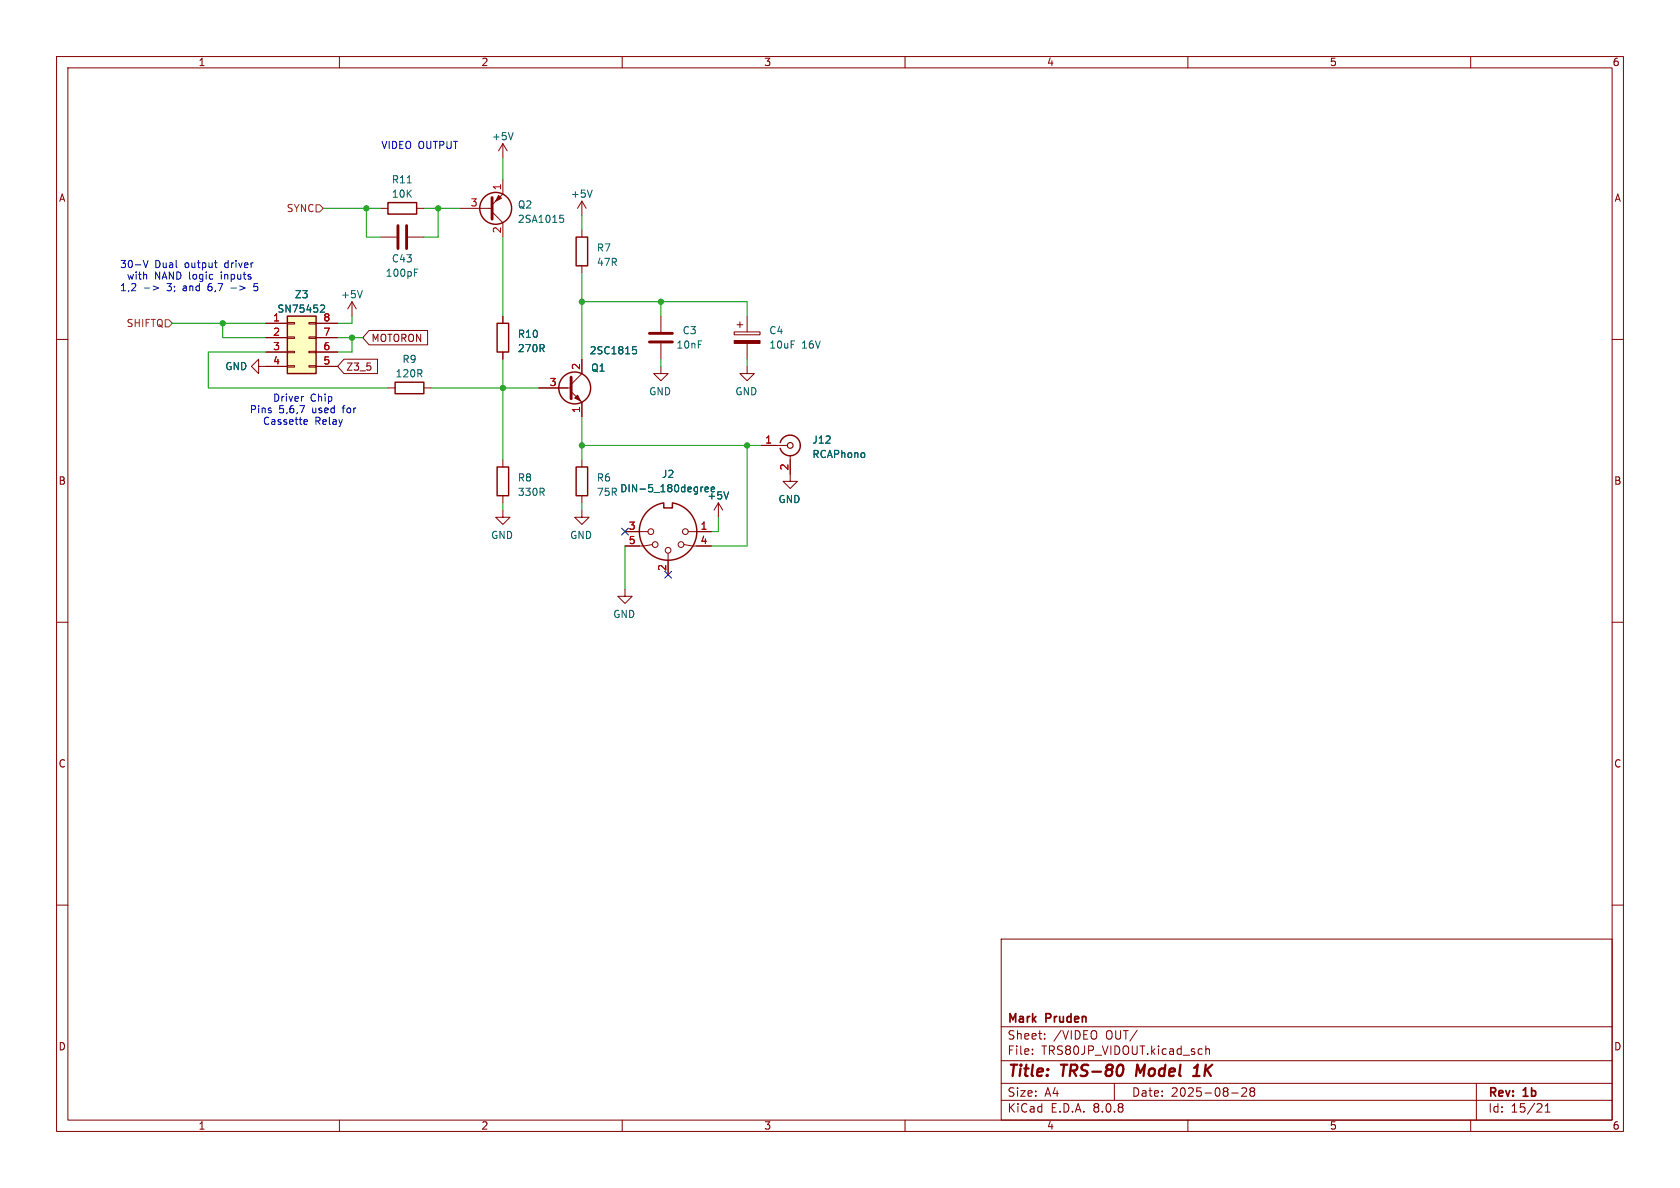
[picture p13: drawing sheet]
<svg xmlns="http://www.w3.org/2000/svg" width="297mm" height="210mm" viewBox="0 0 297 210" stroke-linecap="round" stroke-linejoin="round" font-family="sans-serif">
<defs><g id="words">
<g font-size="2.8" fill="#840000">
<text x="178" y="190.9">Title:</text>
<text x="187.7" y="190.9">TRS-80</text>
<text x="201.7" y="190.9">Model</text>
<text x="212.7" y="190.9">1K</text>
</g>
<g font-size="2.1" fill="#840000">
<text x="178" y="184">Sheet:</text>
<text x="178" y="181.2">Mark</text>
<text x="185" y="181.2">Pruden</text>
<text x="186.2" y="184">/VIDEO</text>
<text x="195.5" y="184">OUT/</text>
<text x="178" y="186.7">File:</text>
<text x="184.1" y="186.7">TRS80JP_VIDOUT.kicad_sch</text>
<text x="178" y="196.9">KiCad</text>
<text x="178" y="194.1">Size:</text>
<text x="184.7" y="194.1">A4</text>
<text x="185.7" y="196.9">E.D.A.</text>
<text x="193.3" y="196.9">8.0.8</text>
<text x="200" y="194.1">Date:</text>
<text x="207" y="194.1">2025-08-28</text>
<text x="263" y="194.3">Rev:</text>
<text x="263" y="196.9">Id:</text>
<text x="267.1" y="196.9">15/21</text>
<text x="269.4" y="194.3">1b</text>
</g>
<g font-size="1.8" fill="#840000">
<text x="35" y="11.9">1</text>
<text x="85" y="11.9">2</text>
<text x="135" y="11.9">3</text>
<text x="185" y="11.9">4</text>
<text x="235" y="11.9">5</text>
<text x="285" y="11.9">6</text>
<text x="10.3" y="35.9">A</text>
<text x="285.3" y="35.9">A</text>
<text x="61.1" y="65.7">Z3_5</text>
<text x="65.6" y="60.6">MOTORON</text>
<text x="10.3" y="85.9">B</text>
<text x="285.3" y="85.9">B</text>
<text x="10.3" y="135.9">C</text>
<text x="285.3" y="135.9">C</text>
<text x="10.3" y="185.9">D</text>
<text x="285.3" y="185.9">D</text>
<text x="35" y="199.9">1</text>
<text x="85" y="199.9">2</text>
<text x="135" y="199.9">3</text>
<text x="185" y="199.9">4</text>
<text x="235" y="199.9">5</text>
<text x="285" y="199.9">6</text>
</g>
<g font-size="1.8" fill="#0000c2">
<text x="67.3" y="26.4">VIDEO OUTPUT</text>
<text x="21.1" y="47.6">30-V</text>
<text x="27.4" y="47.6">Dual</text>
<text x="32.8" y="47.6">output</text>
<text x="40" y="47.6">driver</text>
<text x="21.1" y="51.7">1,2</text>
<text x="22.3" y="49.6">with</text>
<text x="27.3" y="49.6">NAND logic</text>
<text x="29.6" y="51.7">3;</text>
<text x="32.6" y="51.7">and</text>
<text x="37.2" y="51.7">6,7</text>
<text x="39.3" y="49.6">inputs</text>
<text x="41.4" y="51.7">-&gt;</text>
<text x="45.7" y="51.7">5</text>
<text x="48.2" y="71.2">Driver</text>
<text x="54.8" y="71.2">Chip</text>
<text x="44.1" y="73.3">Pins</text>
<text x="46.4" y="75.3">Cassette</text>
<text x="49.3" y="73.3">5,6,7</text>
<text x="55.3" y="73.3">used</text>
<text x="55.7" y="75.3">Relay</text>
<text x="60.9" y="73.3">for</text>
</g>
<g font-size="1.8" fill="#006464">
<text x="86.9" y="25">+5V</text>
<text x="69.2" y="32.6">R11</text>
<text x="69.2" y="35.2">10K</text>
<text x="100.8" y="35.2">+5V</text>
<text x="91.4" y="37.1">Q2</text>
<text x="91.4" y="39.6">2SA1015</text>
<text x="69.2" y="46.6">C43</text>
<text x="105.4" y="44.7">R7</text>
<text x="105.4" y="47.2">47R</text>
<text x="52" y="52.9">Z3</text>
<text x="60.2" y="52.9">+5V</text>
<text x="68.1" y="49.1">100pF</text>
<text x="48.9" y="55.5">SN75452</text>
<text x="91.4" y="59.9">R10</text>
<text x="120.6" y="59.3">C3</text>
<text x="135.9" y="59.3">C4</text>
<text x="39.7" y="65.6">GND</text>
<text x="71" y="64.4">R9</text>
<text x="91.4" y="62.5">270R</text>
<text x="104.1" y="62.8">2SC1815</text>
<text x="104.4" y="65.9">Q1</text>
<text x="119.5" y="61.8">10nF</text>
<text x="135.9" y="61.8">10uF</text>
<text x="141.7" y="61.8">16V</text>
<text x="69.8" y="66.9">120R</text>
<text x="114.7" y="70.1">GND</text>
<text x="129.9" y="70.1">GND</text>
<text x="143.5" y="78.6">J12</text>
<text x="143.5" y="81.2">RCAPhono</text>
<text x="91.4" y="85.3">R8</text>
<text x="91.4" y="87.9">330R</text>
<text x="105.4" y="85.3">R6</text>
<text x="105.4" y="87.9">75R</text>
<text x="109.5" y="87.2">DIN-5_180degree</text>
<text x="116.9" y="84.7">J2</text>
<text x="125" y="88.5">+5V</text>
<text x="137.5" y="89.1">GND</text>
<text x="86.7" y="95.5">GND</text>
<text x="100.7" y="95.5">GND</text>
<text x="108.3" y="109.4">GND</text>
</g>
<g font-size="1.8" fill="#a90000">
<text x="88.6" y="33.7" transform="rotate(-90 88.6 33.7)">1</text>
<text x="83.1" y="36.6">3</text>
<text x="88.6" y="41.3" transform="rotate(-90 88.6 41.3)">2</text>
<text x="48.2" y="56.9">1</text>
<text x="48.2" y="59.4">2</text>
<text x="57.1" y="59.4">7</text>
<text x="57.1" y="56.9">8</text>
<text x="48.2" y="62">3</text>
<text x="48.2" y="64.5">4</text>
<text x="57.1" y="64.5">5</text>
<text x="57.1" y="62">6</text>
<text x="102.6" y="65.5" transform="rotate(-90 102.6 65.5)">2</text>
<text x="97.1" y="68.3">3</text>
<text x="102.6" y="73.1" transform="rotate(-90 102.6 73.1)">1</text>
<text x="135.2" y="78.5">1</text>
<text x="139.4" y="83.3" transform="rotate(-90 139.4 83.3)">2</text>
<text x="111.1" y="93.7">3</text>
<text x="123.8" y="93.7">1</text>
<text x="111.1" y="96.3">5</text>
<text x="117.9" y="101" transform="rotate(-90 117.9 101)">2</text>
<text x="123.8" y="96.3">4</text>
</g>
<g font-size="1.8" fill="#725600">
<text x="50.6" y="37.7">SYNC</text>
<text x="22.3" y="58">SHIFTQ</text>
</g>
</g></defs>
<g fill="none" stroke="#840000" stroke-width=".18">
<path d="M10 10h277v190h-277zM12 12h273v186h-273zM60 10v2M110 10v2M160 10v2M210 10v2M260 10v2M67.3 36.8h1.3M73.7 36.8h1.2M81.3 36.8h5.7M87 37.5l1.9 1.9v2.5M88.9 31.8v2.5l-1.9 1.9"/>
<path d="M88.9 25.4v2.5M88.9 25.4l-.8 1.3M88.9 25.4l.8 1.3M102.9 35.6l-.8 1.2M102.9 35.6v2.5M102.9 35.6l.7 1.2M67.3 41.9h2.8M72.1 41.9h2.8M88.9 55.9v1.3M102.9 40.6v1.3M102.9 47v1.3M116.8 55.9v2.8"/>
<path d="M129.8 58.7h4.6v.5h-4.6zM130.3 57.4h1M130.8 56.9v1M132.1 55.9v2.8M10 60h2M45.7 64.8v-1.3l-1.3 1.3 1.3 1.2v-1.2h1.3M68.6 68.6h1.2M74.9 68.6h1.3M88.9 62.2v1.3M95.2 68.6h5.6M101 69.2l1.9 1.9v2.6M102.9 63.5v2.5l-1.9 1.9"/>
<path d="M116.8 64.8v1.2h1.3l-1.3 1.3-1.2-1.3h1.2M116.8 60.7v2.8M132.1 64.8v1.2h1.2l-1.2 1.3-1.3-1.3h1.3M132.1 60.7v2.8M134.6 78.7h4.6M285 60h2M88.9 90.2v1.2h1.3l-1.3 1.3-1.3-1.3h1.3M88.9 81.3v1.3M88.9 87.6v1.3M102.9 90.2v1.2h1.2l-1.2 1.3-1.3-1.3h1.3M102.9 81.3v1.3M102.9 87.6v1.3"/>
<path d="M110.5 94h4.1M115.3 96.3l-1.5 .2h-3.3M118.1 97.8v3.8M120.9 96.3l1.5 .2h3.3M121.7 94h4M127 88.9l-.8 1.3M127 88.9v2.5M127 88.9l.8 1.3M139.7 80.5v4.6h1.3l-1.3 1.3-1.3-1.3h1.3M10 110h2M110.5 104.1v1.3h1.3l-1.3 1.3-1.3-1.3h1.3M285 110h2"/>
<path d="M10 160h2M177 166h108v32h-108zM285 160h2M60 198v2M110 198v2M160 198v2M177 194.5h108M177 191.5h108M177 187.5h108M177 181.5h108M182.5 186.3v.1M182.5 185.5v.1"/>
<path d="M184.7 183.6v.1M184.7 182.8v.1M197 191.5v3M210 198v2M213.2 184.9v1.5M213.2 185.5l.2-.1 .3 .1 .1 .9M217.7 193.2h1.2M219.5 192.4l.6-.1 .2 .1 .1 .3-.9 1.1h.9M221.2 192.9l-.2-.2 .2-.4 .5 .1 .1 .2-.3 .3M221.2 192.9l-.2 .3v.5l.2 .1 .5-.1 .1-.2-.1-.4-.2-.2M221.2 192.9h.3M260 198v2"/>
<path d="M261 191.5v6.5M273.2 196.6h.8M273.2 195.5l.4-.4v1.5"/>
<circle cx="115.1" cy="94" r=".51"/>
<circle cx="115.8" cy="96.3" r=".51"/>
<circle cx="118.1" cy="97.3" r=".51"/>
<circle cx="120.4" cy="96.3" r=".51"/>
<circle cx="121.2" cy="94" r=".51"/>
</g>
<path d="M198.4 188.3a1.31 1.31 0 0 1 0 1.5M201.1 188.2l-.3 2M210.9 190.2h1.2M211.1 188.8l.6-.6-.2 2" fill="none" stroke="#840000" stroke-width=".4"/>
<path d="M87 34.9v3.8z" fill="#840000" stroke="#840000" stroke-width=".51"/>
<g fill="#840000" stroke="#840000" stroke-width=".18">
<path d="M88.1 34.5l.5 .6-1 .5z"/>
<path d="M129.8 60.2h4.6v.5h-4.6z"/>
<path d="M101.6 70.4l.5-.5 .5 1z"/>
</g>
<g fill="none" stroke="#840000" stroke-width=".25">
<path d="M68.6 35.8h5.1v2h-5.1zM87.9 57.2h2v5h-2zM101.9 41.9h2v5.1h-2zM69.8 67.6h5.1v2h-5.1zM137.9 78.2a1.82 1.82 0 0 1 2.8-.9 1.82 1.82 0 0 1 0 2.9 1.82 1.82 0 0 1-2.8-1M87.9 82.6h2v5h-2zM101.9 82.6h2v5h-2zM117.3 89v.8h1.6v-.8M118.9 88.9a5.1 5.1 0 0 1 3.5 7.8 5.1 5.1 0 0 1-8.5 0 5.1 5.1 0 0 1 3.4-7.8"/>
<circle cx="87.6" cy="36.8" r="2.82"/>
<circle cx="101.6" cy="68.6" r="2.82"/>
</g>
<g fill="none" stroke="#006464" stroke-width=".18">
<path d="M72 32.3h.7M90.7 23.4l-.4 1.3M99 38h.6M99.1 38.5h.3l.3 .3-.1 .4-.5 .1M104.7 33.6l-.4 1.3M73.3 48.2h.4M73.3 47.6h.6M111.9 61.3h.6M112 61.8h.3l.2 .2-.1 .5-.4 .1M124.3 86.1l-.3 .1M124.6 86.5l.6-.1v-.2h-.5l-.1 .6M125.7 86.5l.6-.1v-.2h-.5l-.1 .6"/>
<path d="M128.8 86.9l-.4 1.3"/>
</g>
<path d="M70.4 39.9v4M71.9 39.9v4M114.8 58.9h4.1M101 66.7v3.8M114.8 60.5h4.1" fill="none" stroke="#840000" stroke-width=".51"/>
<circle cx="139.7" cy="78.7" r=".51" fill="none" stroke="#840000" stroke-width=".2"/>
<path d="M50.8 55.9h5.1v10.1h-5.1z" fill="#ffffc2"/>
<g fill="none" stroke="#840000" stroke-width=".18">
<path d="M47 57.2h3.8M47 59.7h3.8M50.8 59.6h1.3v.2h-1.3zM50.8 57h1.3v.3h-1.3zM54.6 59.6h1.3v.2h-1.3zM54.6 57h1.3v.3h-1.3zM55.9 57.2h3.8M55.9 59.7h3.8M62.2 53.3l-.7 1.3M62.2 53.3v2.6M62.2 53.3l.8 1.3M65.2 58.4h10.4v2.6h-10.4l-1.1-1.3z"/>
<path d="M88.9 55.9v1.3M47 62.2h3.8M47 64.8h3.8M50.8 64.6h1.3v.3h-1.3zM50.8 62.1h1.3v.3h-1.3zM54.6 64.6h1.3v.3h-1.3zM54.6 62.1h1.3v.3h-1.3zM55.9 62.2h3.8M55.9 64.8h3.8M60.8 63.5h5.9v2.5h-5.9l-1.1-1.2zM88.9 62.2v1.3M95.2 68.6h5.1"/>
<path d="M102.9 63.5v2.5M102.9 71.1v2.6M134.6 78.7h2.6M110.5 94h2.5M110.5 96.5h2.5M118.1 99.1v2.5M123.2 94h2.5M123.2 96.5h2.5M139.7 81.3v2.5"/>
</g>
<path d="M50.8 55.9h5.1v10.1h-5.1z" fill="none" stroke="#840000" stroke-width=".25"/>
<path d="M56.8 53.9l.5 .1 .1 .3-.8 .9M64 51.4l-.4 1.2M111.9 61.3h.6M112 61.8h.3l.2 .2-.1 .5-.4 .1M124.3 86.1l-.3 .1M124.6 86.5l.6-.1v-.2h-.5l-.1 .6M125.7 86.5l.6-.1v-.2h-.5l-.1 .6M128.8 86.9l-.4 1.3" fill="none" stroke="#006464" stroke-width=".18"/>
<path d="M55.9 36.2h.6l.6 .6-.6 .7h-.6zM29.2 56.5h.6l.7 .7-.7 .6h-.6z" fill="none" stroke="#725600" stroke-width=".18"/>
<path d="M25.3 46l.5 1.3 .4-1.3M25.5 50.9h1M27.1 50.5l1 .4-1 .4M37.9 46.5h.5M38.2 47.2l.2 .1M40.8 50.9h1M44.9 51.3l.5 .1M45.5 50.1h-.6v.6l.5-.1M53 71.7h.8l-.5 1.3M53.7 70.1h-.3M53.8 75h.5M53.8 74.2h.4l.1 .3-.6 .1" fill="none" stroke="#0000c2" stroke-width=".18"/>
<g fill="none" stroke="#009600" stroke-width=".18">
<path d="M57.1 36.8h10.2M64.8 36.8v5.1h2.5M74.9 36.8h6.4M77.5 36.8v5.1h-2.6M88.9 27.9v3.9M102.9 38.1v2.5M30.5 57.2h16.5M39.4 57.2v2.5h7.6M59.7 59.7h4.4M62.2 55.9v1.3h-2.5M62.2 59.7v2.5h-2.5M88.9 41.9v14"/>
<path d="M102.9 53.3h29.2v2.6M102.9 48.3v15.2M116.8 53.3v2.6M47 62.2h-10.2v6.4h31.8M76.2 68.6h19M88.9 63.5v17.8M102.9 78.7h31.7M102.9 73.7v7.6M116.8 63.5v1.3M132.1 63.5v1.3M132.1 78.7v17.8h-6.4M88.9 88.9v1.3"/>
<path d="M102.9 88.9v1.3M110.5 96.5v7.6M127 91.4v2.6h-1.3"/>
</g>
<path d="M109.9 93.4l1.2 1.2M111.1 93.4l-1.2 1.2M117.5 101l1.2 1.2M118.7 101l-1.2 1.2" fill="none" stroke="#000084" stroke-width=".18"/>
<g fill="#009600" stroke="#009600" stroke-width=".18">
<circle cx="132.1" cy="78.7" r=".46"/>
<circle cx="116.8" cy="53.3" r=".46"/>
<circle cx="62.2" cy="59.7" r=".46"/>
<circle cx="64.8" cy="36.8" r=".46"/>
<circle cx="39.4" cy="57.2" r=".46"/>
<circle cx="102.9" cy="53.3" r=".46"/>
<circle cx="102.9" cy="78.7" r=".46"/>
<circle cx="88.9" cy="68.6" r=".46"/>
<circle cx="77.5" cy="36.8" r=".46"/>
</g>
<use href="#words"/>
</svg>
